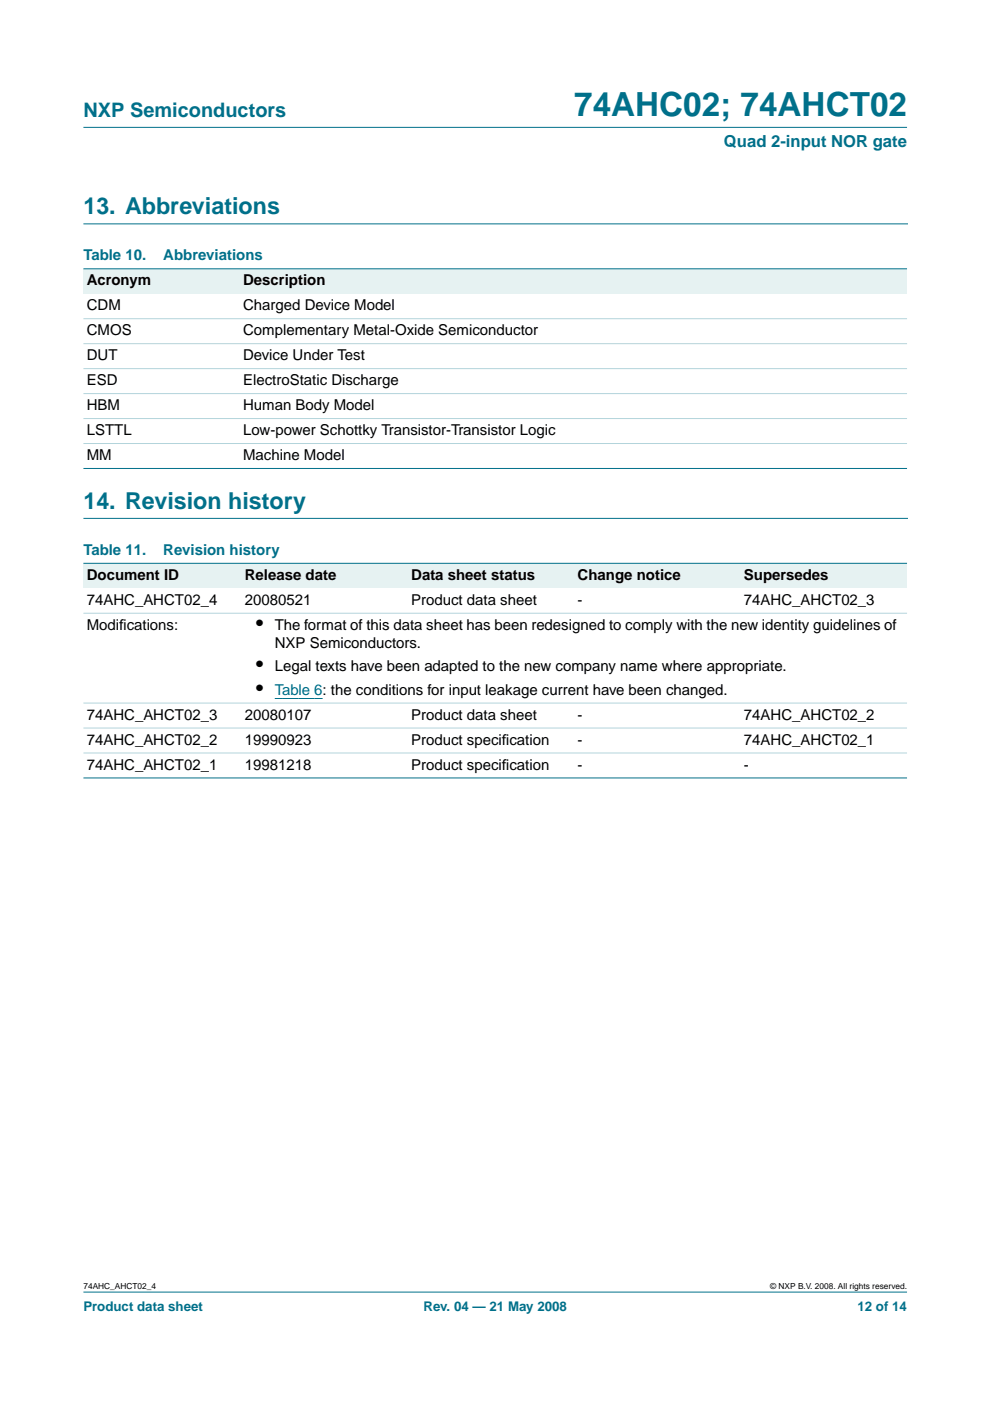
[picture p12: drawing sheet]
<svg xmlns="http://www.w3.org/2000/svg" width="210mm" height="297mm" viewBox="0 0 210 297" stroke-linecap="round" stroke-linejoin="round" font-family="sans-serif">
<defs><g id="words">
<text font-size="7.1" fill="#00708a" x="121.7" y="24.7">74AHC02; 74AHCT02</text>
<g font-size="4.9" fill="#00708a">
<text x="17.7" y="45.5">13. Abbreviations</text>
<text x="17.7" y="107.9">14. Revision history</text>
</g>
<text font-size="4.2" fill="#00708a" x="17.7" y="24.9">NXP Semiconductors</text>
<g font-size="4.2">
<text x="54.3" y="133.5">•</text>
<text x="54.3" y="142.4">•</text>
<text x="54.3" y="147.3">•</text>
</g>
<text font-size="3.5" fill="#00708a" x="153.5" y="31.1">Quad 2-input NOR gate</text>
<g font-size="3.2" fill="#00708a">
<text x="17.7" y="55.2">Table 10.</text>
<text x="34.6" y="55.2">Abbreviations</text>
<text x="17.7" y="117.7">Table 11.</text>
<text x="34.6" y="117.7">Revision history</text>
</g>
<g font-size="3.2">
<text x="18.4" y="60.5">Acronym</text>
<text x="18.4" y="65.8">CDM</text>
<text x="51.6" y="65.8">Charged Device Model</text>
<text x="51.6" y="60.5">Description</text>
<text x="18.4" y="71.1">CMOS</text>
<text x="51.6" y="71.1">Complementary Metal-Oxide Semiconductor</text>
<text x="18.4" y="76.4">DUT</text>
<text x="51.6" y="76.4">Device Under Test</text>
<text x="18.4" y="81.7">ESD</text>
<text x="51.6" y="81.7">ElectroStatic Discharge</text>
<text x="18.4" y="87">HBM</text>
<text x="51.6" y="87">Human Body Model</text>
<text x="18.4" y="92.3">LSTTL</text>
<text x="51.6" y="92.3">Low-power Schottky Transistor-Transistor Logic</text>
<text x="18.4" y="97.6">MM</text>
<text x="51.6" y="97.6">Machine Model</text>
<text x="18.4" y="123">Document ID</text>
<text x="51.9" y="123">Release date</text>
<text x="87.2" y="123">Data sheet status</text>
<text x="122.5" y="123">Change notice</text>
<text x="157.7" y="123">Supersedes</text>
<text x="18.4" y="128.3">74AHC_AHCT02_4</text>
<text x="51.9" y="128.3">20080521</text>
<text x="87.2" y="128.3">Product data sheet</text>
<text x="122.5" y="128.3">-</text>
<text x="157.7" y="128.3">74AHC_AHCT02_3</text>
<text x="18.4" y="133.5">Modif</text>
<text x="25.3" y="133.5">ications:</text>
<text x="58.3" y="133.5">The format of this data sheet has been redesigned to comply with the new identity guidelines of</text>
<text x="58.3" y="137.4">NXP Semiconductors.</text>
<text x="58.3" y="142.4">Legal texts have been adapted to the new company name where appropriate.</text>
<text x="18.4" y="152.6">74AHC_AHCT02_3</text>
<text x="51.9" y="152.6">20080107</text>
<text x="87.2" y="152.6">Product data sheet</text>
<text x="122.5" y="152.6">-</text>
<text x="157.7" y="152.6">74AHC_AHCT02_2</text>
<text x="18.4" y="157.9">74AHC_AHCT02_2</text>
<text x="51.9" y="157.9">19990923</text>
<text x="87.2" y="157.9">Product specif</text>
<text x="106.4" y="157.9">ication</text>
<text x="122.5" y="157.9">-</text>
<text x="157.7" y="157.9">74AHC_AHCT02_1</text>
<text x="18.4" y="163.2">74AHC_AHCT02_1</text>
<text x="51.9" y="163.2">19981218</text>
<text x="87.2" y="163.2">Product specif</text>
<text x="106.4" y="163.2">ication</text>
<text x="122.5" y="163.2">-</text>
<text x="157.7" y="163.2">-</text>
</g>
<text font-size="3.2" fill="#00f" x="58.3" y="147.3">Table 6: the conditions for input leakage current have been changed.</text>
<g font-size="2.8" fill="#00708a">
<text x="17.7" y="278">Product data sheet</text>
<text x="89.8" y="278">Rev. 04 — 21 May 2008</text>
<text x="181.8" y="278">12 of 14</text>
</g>
<g font-size="1.8">
<text x="17.7" y="273.4">74AHC_AHCT02_4</text>
<text x="163.3" y="273.4">© NXP B.V. 2008. All rights reserved.</text>
</g>
</g></defs>
<g fill="#00708a" stroke="#00708a" stroke-width=".21">
<path d="M17.7 273.9h174.6z"/>
<path d="M17.7 27h174.6z"/>
</g>
<path d="M17.7 47.5h174.7M17.7 109.9h174.7" fill="none" stroke="#00708a" stroke-width=".21"/>
<g fill="#e6f2f2">
<path d="M17.7 57h33.1v5.3h-33.1z" fill-rule="evenodd"/>
<path d="M50.8 57h141.5v5.3h-141.5z" fill-rule="evenodd"/>
<path d="M17.7 119.4h33.5v5.3h-33.5z" fill-rule="evenodd"/>
<path d="M51.2 119.4h35.3v5.3h-35.3z" fill-rule="evenodd"/>
<path d="M86.5 119.4h35.3v5.3h-35.3z" fill-rule="evenodd"/>
<path d="M121.8 119.4h35.2v5.3h-35.2z" fill-rule="evenodd"/>
<path d="M157 119.4h35.3v5.3h-35.3z" fill-rule="evenodd"/>
</g>
<path d="M58.3 148.1h10.1" fill="none" stroke="#00f" stroke-width=".21"/>
<g fill="#00708a" stroke="#00708a" stroke-width=".21">
<path d="M17.7 57h174.6z"/>
<path d="M17.7 99.3h174.6z"/>
<path d="M17.7 119.4h174.6z"/>
<path d="M17.7 164.9h174.6z"/>
</g>
<g fill="#b3d4db" stroke="#b3d4db" stroke-width=".21">
<path d="M17.7 67.6h174.6z"/>
<path d="M17.7 72.9h174.6z"/>
<path d="M17.7 78.2h174.6z"/>
<path d="M17.7 83.4h174.6z"/>
<path d="M17.7 88.7h174.6z"/>
<path d="M17.7 94h174.6z"/>
<path d="M17.7 130h174.6z"/>
<path d="M17.7 149.1h174.6z"/>
<path d="M17.7 154.4h174.6z"/>
<path d="M17.7 159.6h174.6z"/>
</g>
<use href="#words"/>
</svg>
